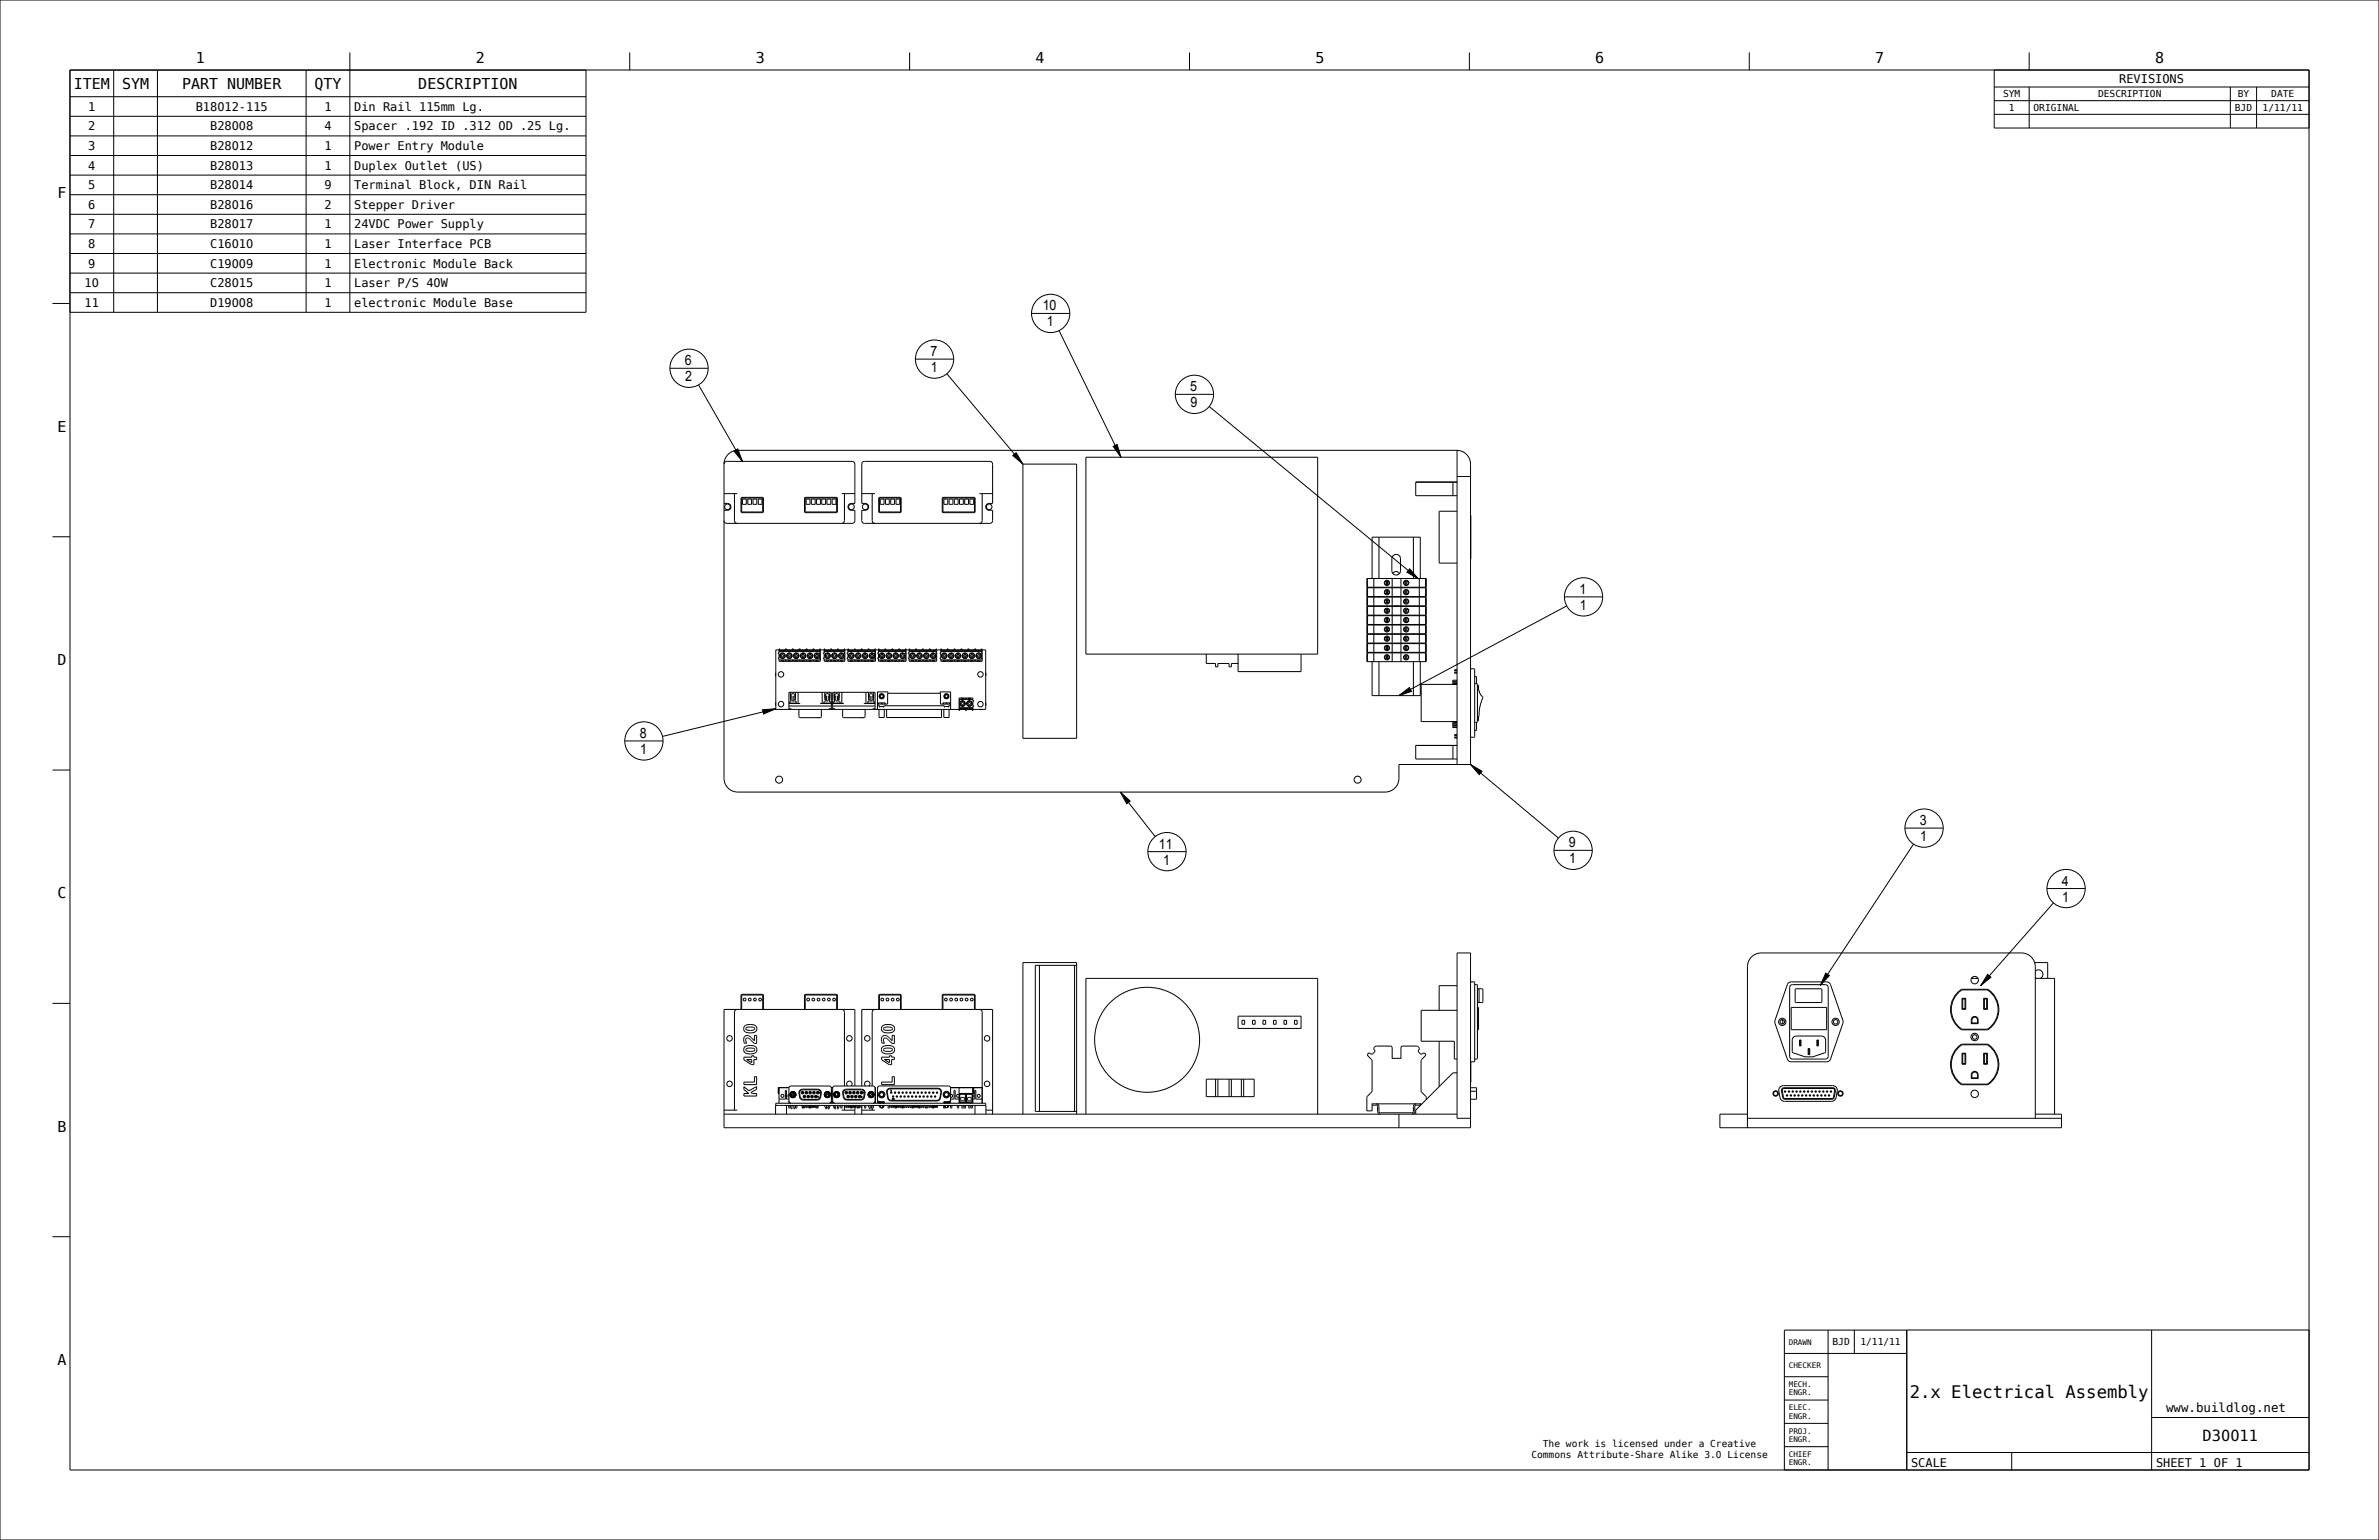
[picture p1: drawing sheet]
<svg xmlns="http://www.w3.org/2000/svg" width="864mm" height="559mm" viewBox="0 0 864 559" stroke-linecap="round" stroke-linejoin="round" font-family="sans-serif">
<defs><g id="words">
<text font-size="6.3" x="693.3" y="507.1">2.x Electrical Assembly</text>
<text font-size="5.6" x="799.6" y="522.7">D30011</text>
<g font-size="5.4">
<text x="71.1" y="22.7">1</text>
<text x="172.7" y="22.7">2</text>
<text x="274.3" y="22.7">3</text>
<text x="375.9" y="22.7">4</text>
<text x="477.5" y="22.7">5</text>
<text x="579.1" y="22.7">6</text>
<text x="680.7" y="22.7">7</text>
<text x="782.3" y="22.7">8</text>
<text x="26.8" y="32.3">ITEM</text>
<text x="44.3" y="32.3">SYM</text>
<text x="66.1" y="32.3">PART NUMBER</text>
<text x="114.1" y="32.3">QTY</text>
<text x="151.9" y="32.3">DESCRIPTION</text>
<text x="20.9" y="72">F</text>
<text x="20.9" y="156.6">E</text>
<text x="20.9" y="241.3">D</text>
<text x="20.9" y="325.9">C</text>
<text x="20.9" y="410.6">B</text>
<text x="20.9" y="495.3">A</text>
</g>
<g font-size="5.2">
<text x="378.5" y="112.7">10</text>
<text x="380" y="118.5">1</text>
<text x="337.7" y="129.2">7</text>
<text x="248.6" y="132.6">6</text>
<text x="337.8" y="135">1</text>
<text x="248.7" y="138.4">2</text>
<text x="432.1" y="142">5</text>
<text x="432.2" y="147.8">9</text>
<text x="573.3" y="215.5">1</text>
<text x="573.5" y="221.3">1</text>
<text x="232.2" y="267.8">8</text>
<text x="232.4" y="273.6">1</text>
<text x="696.9" y="299.4">3</text>
<text x="697.1" y="305.2">1</text>
<text x="420.7" y="308">11</text>
<text x="569.5" y="307.5">9</text>
<text x="422.2" y="313.8">1</text>
<text x="569.7" y="313.3">1</text>
<text x="748.5" y="321.4">4</text>
<text x="748.6" y="327.2">1</text>
</g>
<text font-size="4.5" x="786.3" y="512.2">www.buildlog.net</text>
<g font-size="4.3">
<text x="769.3" y="30.1">REVISIONS</text>
<text x="32" y="40.2">1</text>
<text x="71" y="40.2">B18012-115</text>
<text x="117.7" y="40.2">1</text>
<text x="128.6" y="40.2">Din Rail 115mm Lg.</text>
<text x="32" y="47.3">2</text>
<text x="76.3" y="47.3">B28008</text>
<text x="117.7" y="47.3">4</text>
<text x="128.6" y="47.3">Spacer .192 ID .312 OD .25 Lg.</text>
<text x="32" y="54.5">3</text>
<text x="76.3" y="54.5">B28012</text>
<text x="117.7" y="54.5">1</text>
<text x="128.6" y="54.5">Power Entry Module</text>
<text x="32" y="61.6">4</text>
<text x="76.3" y="61.6">B28013</text>
<text x="117.7" y="61.6">1</text>
<text x="128.6" y="61.6">Duplex Outlet (US)</text>
<text x="32" y="68.7">5</text>
<text x="76.3" y="68.7">B28014</text>
<text x="117.7" y="68.7">9</text>
<text x="128.6" y="68.7">Terminal Block, DIN Rail</text>
<text x="32" y="75.8">6</text>
<text x="76.3" y="75.8">B28016</text>
<text x="117.7" y="75.8">2</text>
<text x="128.6" y="75.8">Stepper Driver</text>
<text x="32" y="82.9">7</text>
<text x="76.3" y="82.9">B28017</text>
<text x="117.7" y="82.9">1</text>
<text x="128.6" y="82.9">24VDC Power Supply</text>
<text x="32" y="90">8</text>
<text x="76.3" y="90">C16010</text>
<text x="117.7" y="90">1</text>
<text x="128.6" y="90">Laser Interface PCB</text>
<text x="32" y="97.1">9</text>
<text x="76.3" y="97.1">C19009</text>
<text x="117.7" y="97.1">1</text>
<text x="128.6" y="97.1">Electronic Module Back</text>
<text x="30.7" y="104.2">10</text>
<text x="76.3" y="104.2">C28015</text>
<text x="117.7" y="104.2">1</text>
<text x="128.6" y="104.2">Laser P/S 40W</text>
<text x="30.7" y="111.4">11</text>
<text x="76.3" y="111.4">D19008</text>
<text x="117.7" y="111.4">1</text>
<text x="128.6" y="111.4">electronic Module Base</text>
<text x="693.7" y="532.2">SCALE</text>
<text x="782.6" y="532.2">SHEET 1 OF 1</text>
</g>
<g font-size="3.5">
<text x="727.1" y="35.3">SYM</text>
<text x="761.6" y="35.3">DESCRIPTION</text>
<text x="812.3" y="35.3">BY</text>
<text x="824.5" y="35.3">DATE</text>
<text x="729.2" y="40.3">1</text>
<text x="738.2" y="40.3">ORIGINAL</text>
<text x="811.3" y="40.3">BJD</text>
<text x="821.4" y="40.3">1/11/11</text>
<text x="665.2" y="488.1">BJD</text>
<text x="675.3" y="488.1">1/11/11</text>
<text x="560.1" y="525.2">The work is licensed under a Creative</text>
<text x="555.9" y="529">Commons Attribute-Share Alike 3.0 License</text>
</g>
<g font-size="2.8">
<text x="649.3" y="487.9">DRAWN</text>
<text x="649.3" y="496.3">CHECKER</text>
<text x="649.3" y="503.3">MECH.</text>
<text x="649.3" y="506.3">ENGR.</text>
<text x="649.3" y="511.7">ELEC.</text>
<text x="649.3" y="514.8">ENGR.</text>
<text x="649.3" y="520.2">PROJ.</text>
<text x="649.3" y="523.2">ENGR.</text>
<text x="649.3" y="528.7">CHIEF</text>
<text x="649.3" y="531.7">ENGR.</text>
</g>
</g></defs>
<g fill="none" stroke="#000" stroke-width=".36">
<path d="M0 0h863.6v558.8h-863.6zM127 19v94.3M228.6 19v6.4M330.2 19v6.4M431.8 19v6.4M533.4 19v6.4M635 19v6.4M736.6 19v6.4M25.4 25.4h812.8v508h-812.8zM25.4 35.1h187.3M41.3 25.4v87.9M57.1 25.4v87.9"/>
<path d="M111.1 25.4v87.9M212.7 25.4v87.9h-187.3M723.9 25.4v21.1h114.3M723.9 31.6h114.3M723.9 36.5h114.3M736.6 31.6v14.9M809.6 31.6v14.9M819.2 31.6v14.9M25.4 42.2h187.3M25.4 49.3h187.3M25.4 56.4h187.3M723.9 41.5h114.3"/>
<path d="M25.4 63.5h187.3M25.4 70.7h187.3M25.4 77.8h187.3M25.4 84.9h187.3M25.4 92h187.3M25.4 99.1h187.3M19 110.1h6.4M25.4 106.2h187.3M262.8 168.4a5 5 0 0 1 5-5h261.1v114M262.8 179.1h4.8M262.8 168.4a1 1 0 0 1 1-1h45.5a1 1 0 0 1 1 1v14.3h-1.2a1.25 1.25 0 0 0-1.3 1.2 1.25 1.25 0 0 0 1.3 1.3h1.2v3.7a1 1 0 0 1-1 1h-45.5a1 1 0 0 1-1-1M266.6 179.1v9.8a1 1 0 0 0 1 1"/>
<path d="M305.5 179.1h4.8M306.5 179.1v9.8a1 1 0 0 1-1 1M312.8 179.1h4.8M313.1 167.7l.7-.3h45.5a1 1 0 0 1 1 1v14.3h-1.2a1.25 1.25 0 0 0-1.3 1.2 1.25 1.25 0 0 0 1.3 1.3h1.2v3.7a1 1 0 0 1-1 1h-45.5a1 1 0 0 1-1-1v-3.7a2.27 2.27 0 0 0 2.2-.4 1.25 1.25 0 0 0 .2-1.4 1.25 1.25 0 0 0-1.1-.7h-1.3v-14.3zM316.6 179.1v9.8a1 1 0 0 0 1 1M355.5 179.1h4.8M356.5 179.1v9.8a1 1 0 0 1-1 1M371.3 168.4h19.5v99.5h-19.5zM394.2 165.9h84.1v71.4h-84.1zM513.9 174.9h15M527.4 175v4.9M528.8 163.4a5 5 0 0 1 5 5v109h-26v5a5 5 0 0 1-5 5h-235a5 5 0 0 1-5-5v-114"/>
<path d="M528.9 175h-15v4.9h15M528.9 172.9h4.9M19 194.8h6.4M262.8 182.7a2.27 2.27 0 0 1 2.2 .3 1.25 1.25 0 0 1 .2 1.4 1.25 1.25 0 0 1-1.1 .8h-1.3M269 180.7l.2-.2h7.7l.2 .2v5.1l-.2 .2h-7.7l-.2-.2zM269.1 180.6l.1 .1M269.2 180.7v5.1M269.2 185.8l-.1 .1M269.2 185.8h7.7M269.2 180.7h7.7M269.5 181.1h1.4v1.9h-1.4zM271.4 181.1h1.4v1.9h-1.4z"/>
<path d="M273.3 181.1h1.4v1.9h-1.4zM275.3 181.1h1.3v1.9h-1.3zM276.9 185.8l.1 .1M276.9 180.7v5.1M277 180.6l-.1 .1M292.2 180.6l.1 .1M292.3 180.5h11.4l.3 .2v5.1l-.3 .2h-11.4l-.3-.2v-5.1zM292.3 180.7v5.1M292.3 185.8l-.1 .1M292.3 185.8h11.4M292.3 180.7h11.4M292.6 181.1h1.4v1.9h-1.4z"/>
<path d="M294.5 181.1h1.4v1.9h-1.4zM296.4 181.1h1.4v1.9h-1.4zM298.3 181.1h1.4v1.9h-1.4zM300.2 181.1h1.4v1.9h-1.4zM302.1 181.1h1.4v1.9h-1.4zM303.7 185.8l.2 .1M303.7 180.7v5.1M303.9 180.6l-.2 .1M319 180.7l.2-.2h7.7l.2 .2v5.1l-.2 .2h-7.7l-.2-.2zM319.1 180.6l.1 .1M319.2 180.7v5.1M319.2 185.8l-.1 .1"/>
<path d="M319.2 185.8h7.7M319.2 180.7h7.7M319.5 181.1h1.4v1.9h-1.4zM321.4 181.1h1.4v1.9h-1.4zM323.3 181.1h1.4v1.9h-1.4zM325.3 181.1h1.3v1.9h-1.3zM326.9 180.7v5.1M326.9 185.8l.1 .1M327 180.6l-.1 .1M342 180.7l.3-.2h11.4l.3 .2v5.1l-.3 .2h-11.4l-.3-.2zM342.2 180.6l.1 .1M342.3 185.8l-.1 .1"/>
<path d="M342.3 180.7v5.1M342.3 185.8h11.4M342.3 180.7h11.4M342.6 181.1h1.4v1.9h-1.4zM344.5 181.1h1.4v1.9h-1.4zM346.4 181.1h1.4v1.9h-1.4zM348.3 181.1h1.4v1.9h-1.4zM350.2 181.1h1.4v1.9h-1.4zM352.1 181.1h1.4v1.9h-1.4zM353.7 180.7v5.1M353.7 185.8l.2 .1M353.9 180.6l-.2 .1"/>
<path d="M500.6 194.9v15M513.1 194.9v15M528.9 185.5h-6.5v18.8h6.5M533.8 187v15.8M496.2 213.3h21.4l.2 3-21.5 .2zM496.2 216.7h21.4l.2 3-21.5 .1zM496.2 209.9h21.4l.2 3.1-21.5 .1zM496.6 213.3v3.2M496.6 216.7v3.1M496.6 209.9v3.2M498.1 209.9v-15h17.5v15M498.1 213.1v.2"/>
<path d="M498.1 216.5v.2M498.1 219.8v.2M498.8 213.3v3.2M498.8 216.7v3.1M498.8 209.9v3.2M500.6 213.1v.2M500.6 216.5v.2M500.6 219.8v.2M502.9 214.4l.4-.3v1.5l-.5-.5zM502.9 217.8l.4-.3v1.5l-.5-.5zM502.9 211l.4-.2v1.4l-.5-.5zM503.7 214.1a.76 .76 0 0 1 .5 .8 .76 .76 0 0 1-.5 .7z"/>
<path d="M503.7 217.5a.76 .76 0 0 1 .5 .7 .76 .76 0 0 1-.5 .8zM503.7 210.8a.76 .76 0 0 1 .5 .7 .76 .76 0 0 1-.5 .7zM505.3 213.3v6.5M505.3 209.9v3.2M505.3 219.8v.2M505.6 201.8a1.57 1.57 0 0 1 1.7-.6 1.57 1.57 0 0 1 1.1 1.5v4.4a1.58 1.58 0 0 1-1.6 1.6 1.58 1.58 0 0 1-1.5-1.6v-4.4zM508.4 219.8l-.1 .2M508.4 216.5v.2M508.7 213.3v3.2M508.7 216.7v3.1M508.7 209.9v3.2M509.9 214.4l.4-.3v1.5l-.6-.5z"/>
<path d="M509.9 217.8l.4-.3v1.5l-.6-.5zM509.9 211l.4-.2v1.4l-.6-.5zM510.6 214.1a.76 .76 0 0 1 .6 .8 .76 .76 0 0 1-.6 .7zM510.6 217.5a.76 .76 0 0 1 .6 .7 .76 .76 0 0 1-.6 .8zM510.6 210.8a.76 .76 0 0 1 .6 .7 .76 .76 0 0 1-.6 .7zM513.1 213.1v.2M513.1 216.5v.2M513.1 219.8v.2M515.1 213.3v3.2M515.1 216.7v3.1M515.1 209.9v3.2M515.6 213.1v.2"/>
<path d="M515.6 216.5v.2M515.6 219.8v.2M517.4 213.3v3.2M517.4 216.7v3.1M517.4 209.9v3.2M282.8 235.8h-1.2v21.6h66.6M282.8 239.4h15M282.8 235.9h15M282.8 236.4h15M282.8 236.2h15M282.9 235.4l.1 .4M282.9 235.4l-.1 1.5-.3-.1v.4l.3-.1v1.7l-.3-.1v.4l.3-.1v.9h15l-.2-4.5"/>
<path d="M283.5 239.8h1.1zM283.9 237a.95 .95 0 0 0-.8 .9 .95 .95 0 0 0 .8 1M283.9 237h.3M283.9 238.9h.3M283.9 237v.8l-.6 .1 .6 .2v.8M284.2 237v.8l.6 .1-.6 .2v.8M284.2 237a.95 .95 0 0 1 .8 .9 .95 .95 0 0 1-.8 1M285.2 235.4v.4h-2.3v-.4M285.2 235.4l-.1 .4M285.2 235.4h.2M285.4 235.4l.1 .4M285.5 239.9v-.3h-.4v.3"/>
<path d="M286 239.8h1.1zM286.4 237a.95 .95 0 0 0-.8 .9 .95 .95 0 0 0 .8 1M286.4 237h.3M286.4 238.9h.3M286.4 237v.8l-.6 .1 .6 .2v.8M286.7 237v.8l.6 .1-.6 .2v.8M286.7 237l.6 .3 .2 .6M287.5 237.9l-.2 .7-.6 .3M287.7 235.4v.4h-2.3v-.4M287.7 235.4l-.1 .4M287.7 235.4h.2M287.9 235.4l.1 .4"/>
<path d="M288 239.9v-.3h-.4v.3M288.5 239.8h1.1zM288.9 237a.95 .95 0 0 0-.8 .9 .95 .95 0 0 0 .8 1M288.9 237h.3M288.9 238.9h.3M288.9 237v.8l-.6 .1 .6 .2v.8M289.2 237v.8l.6 .1-.6 .2v.8M289.2 237a.95 .95 0 0 1 .8 .9 .95 .95 0 0 1-.8 1M290.2 235.4v.4h-2.3v-.4M290.2 235.4l-.1 .4M290.2 235.4h.2M290.4 235.4l.1 .4"/>
<path d="M290.5 239.9v-.3h-.4v.3M291 239.8h1.1zM291.4 237a.95 .95 0 0 0-.8 .9 .95 .95 0 0 0 .8 1M291.4 237h.3M291.4 238.9h.3M291.4 237v.8l-.6 .1 .6 .2v.8M291.7 237v.8l.6 .1-.6 .2v.8M291.7 237a.95 .95 0 0 1 .8 .9 .95 .95 0 0 1-.8 1M292.7 235.4v.4h-2.3v-.4M292.7 235.4l-.1 .4M292.7 235.4h.2M292.9 235.4l.1 .4"/>
<path d="M293 239.9v-.3h-.4v.3M293.5 239.8h1.1zM293.9 237a.95 .95 0 0 0-.8 .9 .95 .95 0 0 0 .8 1M293.9 237h.3M293.9 238.9h.3M293.9 237v.8l-.6 .1 .6 .2v.8M294.2 237v.8l.6 .1-.6 .2v.8M294.2 237a.95 .95 0 0 1 .8 .9 .95 .95 0 0 1-.8 1M295.2 235.4v.4h-2.3v-.4M295.2 235.4l-.1 .4M295.2 235.4h.2M295.4 235.4l.1 .4"/>
<path d="M295.5 239.9v-.3h-.4v.3M296 239.8h1.1zM296.4 237a.95 .95 0 0 0-.8 .9 .95 .95 0 0 0 .8 1M296.4 237h.3M296.4 238.9h.3M296.4 237v.8l-.6 .1 .6 .2v.8M296.7 237v.8l.6 .1-.6 .2v.8M296.7 237a.95 .95 0 0 1 .8 .9 .95 .95 0 0 1-.8 1M297.6 235.4v.4h-2.2v-.4M297.6 235.4l-.1 .4M297.7 238.8h.1M297.7 237.1h.1"/>
<path d="M297.7 236.9h.1M297.7 236.9l-.2-.1v.4l.2-.1M297.7 238.8l-.2-.1v.4l.2-.1M297.7 239h.1M297.8 235.8h1.4M299.2 236.4h7.5M299.2 236.2h7.5M299.2 239.4h7.5M299.2 235.9h7.5M299.3 235.4l.1 .4M299.3 235.4l-.1 1.5-.3-.1v.4l.3-.1v1.7l-.3-.1v.4l.3-.1v.9h7.5l-.2-4.5M299.9 239.8h1.1z"/>
<path d="M300.3 237h.3v.8h.6v.3h-.6v.8h-.3v-.8h-.6v-.3h.6zM301.6 235.4v.4h-2.3v-.4M301.6 235.4l-.1 .4M301.6 235.4h.2M301.8 235.4l.1 .4M301.9 239.9v-.3h-.4v.3M302.4 239.8h1.1zM302.8 237h.3v.8h.6v.3h-.6v.8h-.3v-.8h-.6v-.3h.6zM304.1 235.4v.4h-2.3v-.4M304.1 235.4l-.1 .4M304.1 235.4h.2M304.3 235.4l.1 .4"/>
<path d="M304.4 239.9v-.3h-.4v.3M304.9 239.8h1.1zM305.3 237h.3v.8h.6v.3h-.6v.8h-.3v-.8h-.6v-.3h.6zM306.5 235.4v.4h-2.2v-.4M306.5 235.4l-.1 .4M306.6 236.9l-.2-.1v.4l.2-.1M306.6 238.8l-.2-.1v.4l.2-.1M306.6 238.8h.1M306.6 237.1h.1M306.6 236.9h.1M306.6 239h.1M306.7 235.8h1.1"/>
<path d="M307.8 236.4h10M307.8 236.2h10M307.8 239.4h10M307.8 235.9h10M307.9 235.4l.1 .4M307.9 235.4l-.1 1.5-.3-.1v.4l.3-.1v1.7l-.3-.1v.4l.3-.1v.9h10l-.2-4.5M308.5 239.8h1.1zM308.9 237h.3v.8h.6v.3h-.6v.8h-.3v-.8h-.6v-.3h.6zM310.2 235.4v.4h-2.3v-.4M310.2 235.4l-.1 .4M310.2 235.4h.2M310.4 235.4l.1 .4"/>
<path d="M310.5 239.9v-.3h-.4v.3M311 239.8h1.1zM311.4 237h.3v.8h.6v.3h-.6v.8h-.3v-.8h-.6v-.3h.6zM312.7 235.4v.4h-2.3v-.4M312.7 235.4l-.1 .4M312.7 235.4h.2M312.9 235.4l.1 .4M313 239.9v-.3h-.4v.3M313.5 239.8h1.1zM313.9 237h.3v.8h.6v.3h-.6v.8h-.3v-.8h-.6v-.3h.6zM315.2 235.4v.4h-2.3v-.4M315.2 235.4l-.1 .4"/>
<path d="M315.2 235.4h.2M315.4 235.4l.1 .4M315.5 239.9v-.3h-.4v.3M316 239.8h1.1zM316.4 237h.3v.8h.6v.3h-.6v.8h-.3v-.8h-.6v-.3h.6zM317.6 235.4v.4h-2.2v-.4M317.6 235.4l-.1 .4M317.8 236.9l-.3-.1v.4l.3-.1M317.8 238.8l-.3-.1v.4l.3-.1M317.8 235.8h1.1M318.9 236.4h10M318.9 236.2h10"/>
<path d="M318.9 239.4h10M318.9 235.9h10M319.1 235.4l.1 .4M319.1 235.4l-.2 1.5-.3-.1v.4l.3-.1v1.7l-.3-.1v.4l.3-.1v.9h10l-.1-4.5M319.6 239.8h1.1zM320 237h.3v.8h.6v.3h-.6v.8h-.3v-.8h-.6v-.3h.6zM321.3 235.4v.4h-2.2v-.4M321.3 235.4l-.1 .4M321.3 235.4h.2M321.5 235.4l.1 .4M321.6 239.9v-.3h-.4v.3M322.1 239.8h1.1z"/>
<path d="M322.5 237h.3v.8h.6v.3h-.6v.8h-.3v-.8h-.6v-.3h.6zM323.8 235.4v.4h-2.3v-.4M323.8 235.4l-.1 .4M323.8 235.4h.2M324 235.4l.1 .4M324.1 239.9v-.3h-.4v.3M324.6 239.8h1.1zM325 237h.3v.8h.6v.3h-.6v.8h-.3v-.8h-.6v-.3h.6zM326.3 235.4v.4h-2.3v-.4M326.3 235.4l-.1 .4M326.3 235.4h.2M326.5 235.4l.1 .4"/>
<path d="M326.6 239.9v-.3h-.4v.3M327.1 239.8h1.1zM327.5 237h.3v.8h.6v.3h-.6v.8h-.3v-.8h-.6v-.3h.6zM328.8 235.4v.4h-2.3v-.4M328.8 235.4l-.1 .4M328.9 236.9l-.3-.1v.4l.3-.1M328.9 238.8l-.3-.1v.4l.3-.1M328.9 235.8h1.1M330 239h.1M330 237.1h.1M330 236.9h.1M330 236.9l-.3-.1v.4l.3-.1"/>
<path d="M330 238.8l-.3-.1v.4l.3-.1M330 238.8h.1M330 236.4h10M330 236.2h10M330 237.1v1.7M330 239.4h10M330 235.9h10M330.2 235.4l.1 .4M330.2 235.4l-.2 1.5M330.7 239.8h1.1zM331.1 237h.3v.8h.6v.3h-.6v.8h-.3v-.8h-.6v-.3h.6zM332.4 235.4v.4h-2.2v-.4"/>
<path d="M332.4 235.4l-.1 .4M332.4 235.4h.2M332.6 235.4l.1 .4M332.7 239.9v-.3h-.4v.3M333.2 239.8h1.1zM333.6 237h.3v.8h.6v.3h-.6v.8h-.3v-.8h-.6v-.3h.6zM334.9 235.4v.4h-2.3v-.4M334.9 235.4l-.1 .4M334.9 235.4h.2M335.1 235.4l.1 .4M335.2 239.9v-.3h-.4v.3M335.7 239.8h1.1z"/>
<path d="M336.1 237h.3v.8h.6v.3h-.6v.8h-.3v-.8h-.6v-.3h.6zM337.4 235.4v.4h-2.3v-.4M337.4 235.4l-.1 .4M337.4 235.4h.2M337.6 235.4l.1 .4M337.7 239.9v-.3h-.4v.3M338.2 239.8h1.1zM338.6 237h.3v.8h.6v.3h-.6v.8h-.3v-.8h-.6v-.3h.6zM339.9 235.4v.4h-2.3v-.4M339.9 235.4l-.1 .4M339.9 235.4l.1 4.5h-10v-.9M340 236.9l-.3-.1v.4l.3-.1"/>
<path d="M340 238.8l-.3-.1v.4l.3-.1M340 235.8h1.5M341.5 239h.1M341.5 237.1h.1M341.5 236.9h.1M341.5 236.9l-.3-.1v.4l.3-.1M341.5 238.8l-.3-.1v.4l.3-.1M341.5 238.8h.1M341.5 237.1v1.7M341.5 239.4h15M341.5 235.9h15M341.5 236.4h15"/>
<path d="M341.5 236.2h15M341.7 235.4l.1 .4M341.7 235.4l-.2 1.5M342.2 239.8h1.1zM342.6 237a.95 .95 0 0 0-.8 .9 .95 .95 0 0 0 .8 1M342.6 237h.4M342.6 238.9h.4M342.6 237v.8l-.6 .1 .6 .2v.8M343 237v.8l.5 .1-.5 .2v.8M343 237l.5 .3 .2 .6M343.7 237.9l-.2 .7-.5 .3M343.9 235.4v.4h-2.2v-.4"/>
<path d="M343.9 235.4l-.1 .4M343.9 235.4h.2M344.1 235.4l.1 .4M344.2 239.9v-.3h-.4v.3M344.7 239.8h1.1zM345.1 237a.95 .95 0 0 0-.8 .9 .95 .95 0 0 0 .8 1M345.1 237h.4M345.1 238.9h.4M345.1 237v.8l-.6 .1 .6 .2v.8M345.5 237v.8l.5 .1-.5 .2v.8M345.5 237a.95 .95 0 0 1 .7 .9 .95 .95 0 0 1-.7 1M346.4 235.4v.4h-2.3v-.4"/>
<path d="M346.4 235.4l-.1 .4M346.4 235.4h.2M346.6 235.4l.1 .4M346.7 239.9v-.3h-.4v.3M347.2 239.8h1.1zM347.6 237a.95 .95 0 0 0-.8 .9 .95 .95 0 0 0 .8 1M347.6 237h.4M347.6 238.9h.4M347.6 237v.8l-.6 .1 .6 .2v.8M348 237v.8l.5 .1-.5 .2v.8M348 237l.5 .3 .2 .6M348.7 237.9l-.2 .7-.5 .3"/>
<path d="M348.9 235.4v.4h-2.3v-.4M348.9 235.4l-.1 .4M348.9 235.4h.2M349.1 235.4l.1 .4M349.2 239.9v-.3h-.4v.3M349.7 239.8h1.1zM350.1 237a.95 .95 0 0 0-.8 .9 .95 .95 0 0 0 .8 1M350.1 237h.4M350.1 238.9h.4M350.1 237v.8l-.6 .1 .6 .2v.8M350.5 237v.8l.5 .1-.5 .2v.8M350.5 237a.95 .95 0 0 1 .7 .9 .95 .95 0 0 1-.7 1"/>
<path d="M351.4 235.4v.4h-2.3v-.4M351.4 235.4l-.1 .4M351.4 235.4h.2M351.6 235.4l.1 .4M351.7 239.9v-.3h-.4v.3M352.2 239.8h1.1zM352.6 237a.95 .95 0 0 0-.8 .9 .95 .95 0 0 0 .8 1M352.6 237h.4M352.6 238.9h.4M352.6 237v.8l-.6 .1 .6 .2v.8M353 237v.8l.5 .1-.5 .2v.8M353 237l.5 .3 .2 .6"/>
<path d="M353.7 237.9l-.2 .7-.5 .3M353.9 235.4v.4h-2.3v-.4M353.9 235.4l-.1 .4M353.9 235.4h.2M354.1 235.4l.1 .4M354.2 239.9v-.3h-.4v.3M354.7 239.8h1.1zM355.1 237a.95 .95 0 0 0-.8 .9 .95 .95 0 0 0 .8 1M355.1 237h.4M355.1 238.9h.4M355.1 237v.8l-.6 .1 .6 .2v.8M355.5 237v.8l.5 .1-.5 .2v.8"/>
<path d="M355.5 237a.95 .95 0 0 1 .7 .9 .95 .95 0 0 1-.7 1M356.4 235.4v.4h-2.3v-.4M356.4 235.4l-.1 .4M356.4 235.4l.1 4.5h-15v-.9M356.5 235.8h1.3v21.6h-4.6M356.5 236.9l-.3-.1v.4l.3-.1M356.5 238.8l-.3-.1v.4l.3-.1M437.9 237.3v3.4h3.4v1.3h.8v-1.3h4.1v1.3h.8v-1.3h2.4M449.4 237.3v6.4h22.9v-6.4M496.2 236.9h21.4l.2 3.1-21.5 .1zM496.2 233.6l21.4-.1 .2 3.1-21.5 .1zM496.2 230.2h21.4l.2 3-21.5 .1z"/>
<path d="M496.2 223.4h21.4l.2 3.1-21.5 .1zM496.2 226.8h21.4l.2 3-21.5 .2zM496.2 220.1l21.4-.1 .2 3.1-21.5 .1zM496.6 236.9v3.2M496.6 233.5v3.2M496.6 230.2v3.1M496.6 223.4v3.2M496.6 226.8v3.2M496.6 220v3.2M498.1 223.2v.2M498.1 226.6v.2M498.1 230v.2"/>
<path d="M498.1 233.3v.2M498.1 236.7v.2M498.8 236.9v3.2M498.8 233.5v3.2M498.8 230.2v3.1M498.8 223.4v3.2M498.8 226.8v3.2M498.8 220v3.2M500.6 223.2v.2M500.6 226.6v.2M500.6 230v.2M500.6 233.3v.2"/>
<path d="M500.6 236.7v.2M502.9 238l.4-.2v1.4l-.5-.5zM502.9 234.7l.4-.3v1.5l-.5-.5zM502.9 231.3l.4-.3v1.5l-.5-.5zM502.9 227.9l.4-.3v1.5l-.5-.5zM502.9 221.2l.4-.3v1.5l-.5-.5zM502.9 224.5l.4-.2v1.4l-.5-.5zM503.7 237.8a.76 .76 0 0 1 .5 .7 .76 .76 0 0 1-.5 .7zM503.7 234.4a.76 .76 0 0 1 .5 .7 .76 .76 0 0 1-.5 .8zM503.7 231a.76 .76 0 0 1 .5 .7 .76 .76 0 0 1-.5 .8zM503.7 227.6a.76 .76 0 0 1 .5 .8 .76 .76 0 0 1-.5 .7zM503.7 220.9a.76 .76 0 0 1 .5 .7 .76 .76 0 0 1-.5 .8z"/>
<path d="M503.7 224.3a.76 .76 0 0 1 .5 .7 .76 .76 0 0 1-.5 .7zM505.3 236.9v3.2M505.3 233.5v3.2M505.3 230.2v3.1M505.3 223.4v3.2M505.3 226.8v3.2M505.3 220v3.2M508.7 236.9v3.2M508.7 233.5v3.2M508.7 230.2v3.1M508.7 223.4v3.2M508.7 226.8v3.2"/>
<path d="M508.7 220v3.2M509.9 238l.4-.2v1.4l-.6-.5zM509.9 234.7l.4-.3v1.5l-.6-.5zM509.9 231.3l.4-.3v1.5l-.6-.5zM509.9 227.9l.4-.3v1.5l-.6-.5zM509.9 221.2l.4-.3v1.5l-.6-.5zM509.9 224.5l.4-.2v1.4l-.6-.5zM510.6 237.8a.76 .76 0 0 1 .6 .7 .76 .76 0 0 1-.6 .7zM510.6 234.4a.76 .76 0 0 1 .6 .7 .76 .76 0 0 1-.6 .8zM510.6 231a.76 .76 0 0 1 .6 .7 .76 .76 0 0 1-.6 .8zM510.6 227.6a.76 .76 0 0 1 .6 .8 .76 .76 0 0 1-.6 .7zM510.6 220.9a.76 .76 0 0 1 .6 .7 .76 .76 0 0 1-.6 .8z"/>
<path d="M510.6 224.3a.76 .76 0 0 1 .6 .7 .76 .76 0 0 1-.6 .7zM513.1 223.2v.2M513.1 226.6v.2M513.1 230v.2M513.1 233.3v.2M513.1 236.7v.2M515.1 236.9v3.2M515.1 233.5v3.2M515.1 230.2v3.1M515.1 223.4v3.2M515.1 226.8v3.2M515.1 220v3.2"/>
<path d="M515.6 223.2v.2M515.6 226.6v.2M515.6 230v.2M515.6 233.3v.2M515.6 236.7v.2M517.4 236.9v3.2M517.4 233.5v3.2M517.4 230.2v3.1M517.4 223.4v3.2M517.4 226.8v3.2M517.4 220v3.2M286.4 255.3h4.1"/>
<path d="M286.4 257.4v-6.2h15.4v6.2M286.4 257.2h.9M286.4 256.2h15.4M286.5 255.3v-.5l.6-.2v-2.1h.4v1.6l.3 .3 .4-.3v-1.6h.4v2.1l.5 .2 .1 .5M286.5 255.1l2.7 .2M286.9 251.2l.2 2.8M286.9 252.6a.93 .93 0 0 1 .9-.9 .93 .93 0 0 1 1 .9M288.8 251.2l-.2 2.8M289.7 251.2v4.1M289.8 257.4l.4 3h7.7l.5-3M297.7 255.3h4.1M298.5 251.2v4.1"/>
<path d="M299 255.3v-.5l.6-.2v-2.1h.4v1.6l.3 .3 .4-.3v-1.6h.4v2.1l.5 .2 .1 .5M299 255.1h2.7M299.4 252.6a.92 .92 0 0 1 .9-.9 .92 .92 0 0 1 1 .9M299.4 251.2l.2 2.8M300.9 257.2h.9M301.3 251.2l-.2 2.8M302.3 255.3h4M302.3 257.4v-6.2h15.4v6.2M302.3 257.2h.9M302.3 256.2h15.4M302.4 255.3v-.5l.6-.2v-2.1h.4v1.6l.3 .3 .3-.3v-1.6h.5v2.1l.5 .2 .1 .5M302.4 255.1l2.6 .2"/>
<path d="M302.8 251.2l.2 2.8M302.8 252.6a.93 .93 0 0 1 .9-.9 .93 .93 0 0 1 .9 .9M304.6 251.2l-.1 2.8M305.6 251.2v4.1M305.7 257.4l.4 3h7.7l.4-3M313.6 255.3h4.1M314.3 251.2v4.1M314.9 255.3v-.5l.6-.2v-2.1h.4v1.6l.3 .3 .3-.3v-1.6h.5v2.1l.5 .2 .1 .5M315.3 252.6a.92 .92 0 0 1 .9-.9 .92 .92 0 0 1 .9 .9M315.3 251.2l.2 2.8M316.8 257.2h.9M317.1 251.2l-.1 2.8"/>
<path d="M317.5 255.1l-2.6 .2M318.5 256.1h.8v.5h.2v-.2l1.3 .2v-.5h22v.5l.2-.2 1.4 .2v-.5h.7M318.5 255.5h3.7v-3.9h19.2v3.9h3.7M318.8 255.5v-.5h2.5v.5M318.9 255v.5M319.1 257.4v3h1.9v-3M319.5 252.1l-.2 .5 .2 .6M319.5 252.1a.77 .77 0 0 1 1.1 0 .77 .77 0 0 1 0 1.1 .77 .77 0 0 1-1.1 0M319.6 252.2h.9v.9h-.9zM319.9 255v.5M320.2 255v.5M321.2 255v.5"/>
<path d="M321.9 257.4v3h19.9v-3M322.3 251.6v-.5h-3.8v6.3M341.3 251.6v-.5h3.8v6.3M342.3 255.5v-.5h2.5v.5M342.4 255v.5M342.6 257.4v3h1.9v-3M343 252.1l-.2 .5 .2 .6M343 252.1a.77 .77 0 0 1 1.1 0 .77 .77 0 0 1 0 1.1 .77 .77 0 0 1-1.1 0M343.1 252.2h.9v.9h-.9zM343.4 255v.5M343.7 255v.5M344.7 255v.5"/>
<path d="M348.2 254.3l.2-.1v.3h-.2M348.2 257.3h5M348.2 253.8h5M348.2 256.1l.2-.1v.4l-.2-.1M348.2 257h5M348.2 256.8h5M348.3 257.8l-.1-4.5h5v1l.2-.1v.3h-.2v1.6l.2-.1v.4l-.2-.1-.2 1.5M348.4 257.4l-.1 .4M348.9 253.4h1.1zM349.2 254.4h.4v.7h.5v.4h-.5v.7h-.4v-.7h-.5v-.4h.5zM350.5 257.4l.1 .4M350.5 253.3v.4h.4v-.4"/>
<path d="M350.6 257.8v-.4h-2.3v.4M350.6 257.8h.2M350.9 257.4l-.1 .4M351.4 253.4h1.1zM351.7 254.4h.4v.7h.5v.4h-.5v.7h-.4v-.7h-.5v-.4h.5zM352.9 257.4l.1 .4M353 257.8v-.4h-2.2v.4M498.1 240.1v12.3h17.5v-12.3M500.6 240.1v12.3M513.1 240.1v12.3M528.6 243v.4M528.6 243.9v.4"/>
<path d="M528.6 243h.3M528.6 243l-.6 .1v.3h.9M528.9 244.3h-.3M528.9 248.3h-13v13.5h13M528.9 248.2l-1.6 .1M528.9 247.5h-1.6v.5h1.6M528.9 246.8h-1.6v.5h1.6M528.9 243.9h-.9v.3l.6 .1M533.8 242.7h1.3l.2 .2v24.4l-.2 .2h-1.3M535.3 248.1h.8l.2 .2v13.5l-.2 .3h-.8M535.3 245.5l.7 .2v2.4M536.3 250.4l.6 .1 .3 1.2 1.1 1.4a18 18 0 0 0-1.5 6.9l-.5 .1"/>
<path d="M536.3 248.7h.4v1.7M19 279.4h6.4M296.8 260.4h.3M296.8 260.4h.1M296.9 260.4h.1M297 260.4h.1M297.5 260.4h.1M312.7 260.4h.3M312.7 260.4h.1M312.8 260.4h.1M312.9 260.4h.1M313.3 260.4h.2"/>
<path d="M513.9 270.5h15M527.3 261.8l1.6 .1M527.4 270.5v4.9M528.6 266.5v.4M528.6 267.4v.5M528.6 266.5h.3M528.6 266.5l-.6 .1v.3h.9M528.9 270.5h-15v4.9h15M528.9 267.8l-.3 .1M528.9 263.5h-1.6v.5h1.6M528.9 262.8h-1.6v.5h1.6M528.9 262.1h-1.6v.5h1.6"/>
<path d="M528.9 267.4h-.9v.3l.6 .2M536 262.1v2.8l-.7 .1M536.7 260v1.5h-.4M377.3 350.3v53M390.1 350.3v53M390.8 350.3h-15v53h15M528.9 357.7h-6.5v8.9M533.8 356.3h1.3l.2 .2v28.5l-.2 .3h-1.3M535.3 357.3h.8l.2 .2v26.5l-.2 .3h-.8M536.3 358.8h1.7l.3 .2v4.4l-.3 .4h-1.7M536.5 358.8l.4 .4-.1 4.5M649.2 356.7l1-.4h12.9l1.2 .7 4.8 13.8-4.6 13.5-.7 .8-13.6 .2-1.2-.7-4.8-13.8z"/>
<path d="M650 357.6l.7-.3h12a1 1 0 0 1 1 1v25a1 1 0 0 1-1 1h-12a1 1 0 0 1-1-1v-25zM651.8 358.8h9.4l.1 4.8-9.5 .1-.1-4.5zM715.6 355h2.4M738.6 349.3h4.7v5.7M738.8 355h7v49.3M19 364.1h6.4M267.6 366.3a1 1 0 0 0-1 1v35.5M269 366.3v-5.3l.2-.2h7.7l.2 .2v5.3M269.1 360.9l.1 .1M269.2 361v5.3M269.2 361h7.7M270.3 380l1-.5 1.6-.1a1.56 1.56 0 0 1 1.9 1.6 1.56 1.56 0 0 1-2.1 1.4h-.9a1.52 1.52 0 0 1-1.6-.7 1.52 1.52 0 0 1 .1-1.7z"/>
<path d="M270.3 372.3l1-.5h1.6a1.56 1.56 0 0 1 1.9 1.6 1.56 1.56 0 0 1-2.1 1.4h-.9a1.52 1.52 0 0 1-1.6-.7 1.52 1.52 0 0 1 .1-1.8zM270.4 376.1l.6-.4 .8 .1 2.1 1.8v-1.9h.8v2.9h-.8l-1.9-1.7-.7-.3-.4 .2-.2 .4 .4 1.3h-.9l-.2-1.4zM270.9 373l2.2-.3 .7 .2 .2 .4-.6 .5h-1.8l-.8-.3zM276.9 361v5.3M277 360.9l-.1 .1M292 366.3v-5.3l.3-.2h11.4l.3 .2v5.3M292.2 360.9l.1 .1M292.3 361v5.3M292.3 361h11.4M303.7 361v5.3M303.9 360.9l-.2 .1M305.5 366.3a1 1 0 0 1 1 1v26.8"/>
<path d="M317.6 366.3a1 1 0 0 0-1 1v26.8M319 366.3v-5.3l.2-.2h7.7l.2 .2v5.3M319.1 360.9l.1 .1M319.2 361v5.3M319.2 361h7.7M320.3 380l1-.5 1.6-.1a1.56 1.56 0 0 1 1.9 1.6 1.56 1.56 0 0 1-2.1 1.4h-.9a1.52 1.52 0 0 1-1.6-.7 1.52 1.52 0 0 1 .1-1.7zM320.3 372.3l1-.5h1.6a1.56 1.56 0 0 1 1.9 1.6 1.56 1.56 0 0 1-2.1 1.4h-.9a1.52 1.52 0 0 1-1.6-.7 1.52 1.52 0 0 1 .1-1.8zM320.4 376.1l.6-.4 .8 .1 2.1 1.8v-1.9h.8v2.9h-.8l-1.9-1.7-.7-.3-.4 .2-.2 .4 .4 1.3h-.9l-.2-1.4zM320.9 373l2.2-.3 .7 .2 .2 .4-.6 .5h-1.8l-.8-.3zM326.9 361v5.3M327 360.9l-.1 .1M342 366.3v-5.3l.3-.2h11.4l.3 .2v5.3"/>
<path d="M342.2 360.9l.1 .1M342.3 361v5.3M342.3 361h11.4M353.7 361v5.3M353.9 360.9l-.2 .1M355.5 366.3a1 1 0 0 1 1 1v33M449.4 368.7h22.9v4.5h-22.9zM450.9 370.2h.9v1.5h-.9zM454.7 370.2h.9v1.5h-.9zM458.5 370.2h.9v1.5h-.9zM462.3 370.2h.9v1.5h-.9zM466.1 370.2h1v1.5h-1z"/>
<path d="M469.9 370.2h1v1.5h-1zM522.4 377.8v16.5M528.9 366.6h-13v11.2h12v6.5h1M536.3 365.5h.4v8.1h-.4M536.6 363.8h-.1M536.6 363.8h.1M536.7 363.8h-.1M536.7 363.8h.1M536.7 363.7v.1M536.9 363.4l-.2 .3M646.7 370a.87 .87 0 0 1 .5 .8 .87 .87 0 0 1-.5 .8M650.2 365.5h12.9v8.1h-12.9z"/>
<path d="M653.2 377.4v2.1M653.2 377.4l.3 .2M653.2 379.5h.6M653.2 377.4h.6M653.5 377.6h.1M653.5 379.3h.1M653.5 379.3l-.3 .2M653.5 377.6v1.7M653.5 379.3l.3 .2M653.8 377.4v2.1M653.8 377.4l-.3 .2M659.5 377.4v2.1"/>
<path d="M659.5 377.4l.3 .2M659.5 379.5h.6M659.5 377.4h.6M659.8 377.6h.1M659.8 379.3l-.3 .2M659.8 377.6v1.7M659.8 379.3h.1M659.8 379.3l.3 .2M660.1 377.4v2.1M660.1 377.4l-.3 .2M710.6 360.6l1.7-1.4h8.9a8.2 8.2 0 0 1 0 14.3h-8.7a8.2 8.2 0 0 1-1.9-12.9zM712.2 362.3l.3 .2"/>
<path d="M712.2 362.3h1.4M712.2 362.3v3.9M712.2 366.2h1.4M712.5 366l-.3 .2M712.5 362.5h.8M712.5 362.5v3.5M712.5 366h.8M713.3 362.5v3.5M713.3 366l.3 .2M713.6 362.3l-.3 .2M713.6 362.3v3.9M715.6 371.4h2.5"/>
<path d="M715.6 371.4v-1.3a1.25 1.25 0 0 1 1.2-1.3 1.25 1.25 0 0 1 1.3 1.3v1.3M715.8 371.2h2M715.8 371.2v-1.1a1 1 0 0 1 1-1 1 1 0 0 1 1 1v1.1M715.8 371.2l-.2 .2M717.8 371.2l.3 .2M720.1 362.3l.2 .2M720.1 366.2h1.3M720.1 362.3h1.3M720.1 362.3v3.9M720.3 366l-.2 .2M720.3 362.5h.9M720.3 362.5v3.5"/>
<path d="M720.3 366h.9M721.2 366l.2 .2M721.2 362.5v3.5M721.4 362.3v3.9M721.4 362.3l-.2 .2M270 383.6h2.9v-.5h.8v.5h1v.9h-1v1.8h-.9l-2.8-1.7zM270 392.6h3.9v-1.9h.8v2.9h-4.7zM270 394.3l1.9 1.5 2.8-1.5v1l-2.1 1.1 .5 .4h1.6v.9h-4.7v-.9h1.9l-1.9-1.4zM270.9 380.6l2.2-.3 .7 .2 .2 .5-.6 .4-1.8 .1-.8-.3zM271.1 384.5h1.8v1.1zM282.6 394.6v2.2M282.7 394.6v2.2"/>
<path d="M282.8 394.6v5.7M282.8 394.7h3.6M282.8 398.8h2.3v-3.2h.4v3.2h.9M286.4 397.1l-.4 .5 .4 .6M286.4 399.6l.2 .5 .5 .2M286.4 394.6h-3.9v2.2h.3M287.6 396.7v1M288 396.6v1.1M290.3 395.7l1-.5h5.6a1.32 1.32 0 0 1 1.3 1.6 2.33 2.33 0 0 1-.9 2.2l-.7 .2-5.7-.2a2.33 2.33 0 0 1-.9-2.2zM290.5 395.8l.8-.3h5.9l.7 .9-.2 1.6-.4 .7-.7 .2h-5.4l-.7-.9-.2-1.6zM296.8 397.8v.3M296.8 398.1h.1"/>
<path d="M296.8 397.8h.1M296.8 398.1v.1M296.8 397.9v.2M296.8 397.9h.1M296.8 398.2h.1M296.9 397.8l-.1 .1M296.9 398h-.1M296.9 398.1h.1M296.9 398.1v.1M296.9 397.8h.1M296.9 398h.1M296.9 397.9v.1"/>
<path d="M296.9 397.7l-.1 .1M296.9 397.9h.1M296.9 397.7h.1M296.9 398.2h.1M297 397.7v.1M297 397.9h.1M297 397.8h.1M297 397.9v.1M297 398.1v.1M297 398h.1M297 398.1h.1M297.1 398.1h-.1"/>
<path d="M297.1 398v.1M297.1 397.9l-.1 .1M297.1 398.2h-.1M297.1 397.8l-.2 .1M297.1 398h.1M297.1 398.1v.1M297.5 396.3l.1 .5zM297.5 396.3v.1M300.9 397.3l-.6-.2-.4 .4M301.8 394.6h.5M301.8 394.7h.5M301.8 395.6l.1 3.2h.4"/>
<path d="M301.8 399.6l-.2 .5-.6 .2M302.3 399.6l.2 .5 .5 .2M303.2 397.1l.3 .6M304 396.7v1M306.2 395.7l1-.5h5.5a1.32 1.32 0 0 1 1.3 1.6 2.33 2.33 0 0 1-.8 2.2l-.7 .2-5.8-.2a2.33 2.33 0 0 1-.8-2.2zM306.4 395.8l.8-.3h5.8l.8 .9-.2 1.6-.4 .7-.7 .2h-5.4l-.7-.9-.3-1.6zM310.3 394.1v-27.8h-47.5v42.9h271v-63.4h-4.9v60h4.9M312.7 398v.1M312.7 398.1h.1M312.7 397.8v.2M312.7 398.1v.1M312.7 397.9v.2"/>
<path d="M312.7 397.8h.1M312.7 397.9h.1M312.7 398.2h.1M312.7 397.8v.1M312.7 398h.1M312.8 398.1v.1M312.8 398h-.1M312.8 398.2h.1M312.8 397.8h.1M312.8 397.9v.1M312.8 397.9h.1M312.8 397.7l-.1 .1"/>
<path d="M312.8 397.7h.1M312.8 394.1v-27.8h47.5v38M312.8 397.7l.1 .1M312.9 397.9v.1M312.9 398.1v.1M312.9 398h.1M312.9 397.9h-.1M312.9 397.9h.1M312.9 397.8h.1M312.9 398.1h.1M312.9 398v.1M312.9 398.2h-.1"/>
<path d="M313 398h.1M313 398v.1M313 398.1h.1M313.4 396.3l.1 .5zM313.4 396.3l-.1 .1M316.8 397.1l-.6 .1-.2 .5M317.6 394.6l.2 5.7M317.7 394.7h.1M317.7 398.8h.1M317.7 399.6l-.3 .5-.5 .2M318.5 399l.7 .7M318.6 399.8v.4h2.4"/>
<path d="M319.1 399.8l1.9-.1v.6M320 383.6h2.9v-.5h.8v.5h1v.9h-1v1.8h-.9l-2.8-1.7zM320 392.6h3.9v-1.9h.8v2.9h-4.7zM320.9 380.6l2.2-.3 .7 .3 .2 .4-.6 .4-1.8 .1-.8-.3zM321 399.8l-.1 .2M321.1 384.5h1.8v1.1zM322.1 395.3l1-.4h17.4a1.27 1.27 0 0 1 1.2 1.5l-.4 2.4-.8 .6-17 .1-1-.4-.3-.7-.3-2.3zM322.3 395.5l.8-.4h17.4l.8 .4 .2 .8-.5 2.4-.9 .6h-16.6l-.7-.3-.4-.6-.3-2.1zM323.4 395.4l.1 .6zM324 399.1h.1M324 398.4h.1M324 398.4l-.1 .1"/>
<path d="M324 398.4v.7M324.1 398.8v.1M324.2 398.8l.3-.2v.5v-.7l-.4 .4M324.7 398.8v.1M324.7 398.8l-.6 .1M342.6 399.8h.1M344.5 399.8l-1.9-.1v.6M345 394.6h11.5M345.1 394.7h8.1M345.1 397.1a.55 .55 0 0 1 .7 .5 .55 .55 0 0 1-.7 .6M345.1 399l-.7 .7M345.1 399.8h-.7v.2"/>
<path d="M345.1 398.8h1.2v-3.2h.4v3.2h1.5M348.2 394.6v5.7M348.2 397.2a.55 .55 0 0 0-.8 .1 .55 .55 0 0 0 0 .7 .55 .55 0 0 0 .8 0M348.4 396.9v3M348.4 396.9l-.1 3.1M348.4 396.9h2.1M348.4 398.4l-.2 .1M348.4 397.1h2.1M348.4 399.9l-.1 .1M348.4 399.9h2.1M348.4 398.4h.1M348.8 398.2h1.2v1.2h-1.2z"/>
<path d="M349.2 399.9v.4M349.7 399.9v.4M350.5 399.9l.1 .1M350.5 398.4h.1M350.5 398.4h.3M350.5 396.9v3M350.5 396.8v.1M350.5 396.8l.1 3.2M350.8 396.9l.1 3M350.8 396.9v3.1M350.8 396.9h2.1M350.9 397.1h2"/>
<path d="M350.9 399.9l-.1 .1M350.9 399.9h2M350.9 398.4h-.1M351.3 398.2h1.2v1.2h-1.2zM351.7 399.9v.4M352.2 399.9v.4M352.9 399.9l.1 .1M352.9 398.4h.1M352.9 398.4l.3 .1M352.9 396.9v3M353 396.8l-.1 .1M353 396.8v3.2"/>
<path d="M353.2 394.6v5.7M353.2 398.8h.6v-3.2h.4v3.2h2.3M353.2 397.2v.8M353.2 394.6v2.2M353.3 394.6v2.2M353.4 394.6v2.2h-5.2M353.4 394.7h3.1M437.9 391.6h17.4v6.3h-17.4zM441.3 391.6v6.3M442.1 391.6v6.3M446.2 391.6v6.3M447 391.6v6.3"/>
<path d="M450.6 391.6v6.3M451.5 391.6v6.3M505.3 384h3.4M505.4 384l-.2-4.2-5.6-.2a1.01 1.01 0 0 0-.9 .7 1.01 1.01 0 0 0 .4 1.1l-.2 .4-.9 .7a.8 .8 0 0 0-1-.4 .8 .8 0 0 0-.5 .9l1.6 1.9v10.9l-1.9 2.3v5h1.9v-2.7M508.6 384l.1-4.2 5.8-.2a1.01 1.01 0 0 1 .7 .8 1.01 1.01 0 0 1-.4 1l.2 .4 1 .7a.84 .84 0 0 1 .8-.4 .84 .84 0 0 1 .7 .7l-1.6 2.1v10.9l1.8 2.1 .1 1M528.9 389.3h-1.5l-13.5 13.5v1.5M533.8 394.7h2.2v4l-2.2 .2M533.9 385.3l-.1 7.5M536 395.9l-2.2 .1M647 394.9l.5-.2h17.9l.8 .5v.9l-.5 2.4-.6 .4h-17.2l-.5-.2-.3-.5-.4-2.2zM647 395.9l.4 2.3 .5 .4h17.2l.5-.4 .3-2.2M647 395.9l.1-.7 .4-.2h17.9l.5 .2v.8"/>
<path d="M647 395.9l-.5 .1M655.2 383.5l-4.4-1.6-.2-4.5a1.5 1.5 0 0 1 1.5-1.5h9.1a1.5 1.5 0 0 1 1.5 1.5l-.1 4.5-4.5 1.6M655.2 383.5h.1M655.3 383.5h2.7M656.4 380.5v2.1M656.4 380.5l.2 .3M656.4 382.6h.5M656.4 380.5h.5M656.6 380.8h.1M656.6 380.8v1.6M656.6 382.4h.1M656.6 382.4l-.2 .2"/>
<path d="M656.7 382.4l.2 .2M656.7 380.8v1.6M656.9 380.5v2.1M656.9 380.5l-.2 .3M658.1 383.5h-.1M665.9 396l.6 .1M710.6 380.5l1.7-1.4h8.9a8.2 8.2 0 0 1 0 14.3h-8.7a8.2 8.2 0 0 1-1.9-12.9zM712.2 382.2l.3 .2M712.2 382.2h1.4M712.2 382.2v4M712.2 386.2h1.4M712.5 382.4h.8"/>
<path d="M712.5 382.4v3.5M712.5 385.9l-.3 .3M712.5 385.9h.8M713.3 385.9l.3 .3M713.3 382.4v3.5M713.6 382.2l-.3 .2M713.6 382.2v4M715.6 391.4h2.5M715.6 391.4v-1.4a1.25 1.25 0 0 1 1.2-1.3 1.25 1.25 0 0 1 1.3 1.3v1.4M715.8 391.1h2M715.8 391.1v-1.1a1 1 0 0 1 1-1 1 1 0 0 1 1 1v1.1M715.8 391.1l-.2 .3"/>
<path d="M717.8 391.1l.3 .3M720.1 382.2l.2 .2M720.1 386.2h1.3M720.1 382.2h1.3M720.1 382.2v4M720.3 382.4h.9M720.3 385.9l-.2 .3M720.3 382.4v3.5M720.3 385.9h.9M721.2 385.9l.2 .3M721.2 382.4v3.5M721.4 382.2v4"/>
<path d="M721.4 382.2l-.2 .2M262.8 404.3h266.1M262.8 402.8h4.8M283 401.1h-1.4v-.8h76.2v.8h-1.3M284.1 401.1h71.3M286.3 401.9h.5M286.3 401.1v.8M286.3 401.9h.1M286.4 400.3v-5.5l.2-.5 .5-.2h14.2l.5 .7v5.5M286.8 401.1v.8M286.8 401.9h.1M286.9 400.3h.1"/>
<path d="M286.9 401.1l.5 1.3 .1-1.3M288.2 401.1l.1 1.3 .5-1.3M288.8 401.9h.5M288.8 401.1h.1M288.8 401.4v.5M288.8 401.9h.1M289.3 401.1v.8M289.3 401.9h.1M291.2 401.1v.8h.3v-.8M291.3 401.9h.5M291.3 401.9h.1M291.8 401.1v.8"/>
<path d="M291.8 401.9h.1M291.9 401.1v.8h.3v-.8M292.5 401.1v.8h.4v-.8M293.2 401.1v.8h.4v-.8M293.8 401.9h.5M293.8 401.9h.1M293.8 401.1v.8M293.9 401.1v.8h.3v-.8M294.3 401.1v.8M294.3 401.9h.1M294.6 401.1v.8h.3v-.8M295.3 401.1v.8h.3v-.8"/>
<path d="M296 401.1v.8h.3M296.3 401.9h.5M296.3 401.9h.1M296.3 401.1v.8M296.7 401.1v.8h.3v-.8M296.8 401.9h.1M299.4 401.1h.1M300 401.1l-.1 1.3-.5-1.3M300.2 401.9l.5 .1M300.2 401.1v.8M300.2 401.9h.1M300.7 401.1l.1 1.3 .4-1.3"/>
<path d="M301.3 400.3h.1M302.3 400.3v-5.5l.2-.5 .5-.2h14.2l.5 .7v5.5M302.7 401.9l.3 .2M302.7 401.9h.1M302.7 401.1v.8M302.8 400.3h.1M302.8 401.1l.5 1.3 .1-1.3M303.1 402.1h-.1M304 401.1l.1 1.3 .6-1.3M304.6 401.1h.1M305.2 401.9h.5M305.2 401.9h.1"/>
<path d="M305.2 401.1v.8M305.5 402.8h4.8M305.7 401.1v.8M305.7 401.9h.1M306.5 401.1v1.7M307 401.1v.8h.4v-.8M307.7 401.1v.8h.3v-.8M308.4 401.1v.8h.3v-.8M308.8 401.9h.5M308.8 401.1v.8M308.8 401.9h.1M309.1 401.1v.8h.3v-.8"/>
<path d="M309.3 401.9h.1M309.8 401.1v.8h.3v-.8M310.3 401.1v3.2M310.5 401.1v.8h.3v-.8M311.2 401.1v.8h.3v-.8M311.3 401.9h.5M311.3 401.9h.1M311.8 401.1v.8M311.8 401.9h.1M311.9 401.1v.8h.3v-.8M312.6 401.1v.8h.3v-.8M312.8 401.9v2.4"/>
<path d="M312.8 402.8h4.8M313.8 401.9h.5M313.8 401.9h.1M313.8 401.1v.8M314.3 401.1v.8M314.3 401.9h.1M315.3 401.1h.1M315.9 401.1l-.1 1.3-.5-1.3M316.3 401.9l.2 .2M316.3 401.9h.1M316.3 401.1v.8M316.5 401.1l.1 1.3"/>
<path d="M316.6 402.4v.4M317.1 401.1l-.5 1.3M317.1 400.3h.1M318.6 400h2.4M318.9 400.2v.1M319.1 401.1l.5 .8-.3-.8M319.2 400v-.2h-.7v-5l.5-.7h25.6l.5 .7-.1 5.2h-2.4M319.3 401.1h.1M319.4 400.2v.1M319.5 400.2v.1M319.7 400.2v.1M319.7 401.1v.8h.7"/>
<path d="M320.4 401.9h-.5M320.4 400.2v.1M320.4 401.1v.8M320.6 400.2v.1M320.7 400.2v.1M320.8 401.1l-.4 .8M320.8 401.1h.1M321 401.1l-.6 .8M322.4 401.9h.5M322.4 401.1v.8M322.4 401.9h.1M322.9 401.1v.8"/>
<path d="M322.9 401.9h.1M323.4 401.1v.8h.3v-.8M324.1 401.1v.8h.3v-.8M324.8 401.1v.8h.3v-.8M324.9 401.9h.5M324.9 401.9h.1M325.4 401.9h.1M325.4 401.1v.8M325.8 401.1v.8h-.4M326.1 401.1v.8h.4v-.8M326.8 401.1v.8h.3v-.8M327.4 401.9h.5"/>
<path d="M327.4 401.9h.1M327.4 401.1v.8M327.5 401.1v.8h.3v-.8M327.9 401.1v.8M327.9 401.9h.1M328.2 401.1v.8h.3v-.8M328.9 401.1v.8h.3v-.8M329.6 401.1v.8h.3v-.8M330.3 401.1v.8h.3v-.8M331 401.1v.8M331 401.9h.5M331 401.9h.1"/>
<path d="M331.3 401.1v.8h-.3M331.5 401.1v.8M331.5 401.9h.1M331.7 401.1v.8h.3v-.8M332.4 401.1v.8h.3v-.8M333.1 401.1v.8h.3v-.8M333.5 401.9h.5M333.5 401.9h.1M333.5 401.1v.8M333.7 401.1v.8h.4M334 401.9h.1M334.1 401.1l-.1 .8"/>
<path d="M334.4 401.1v.8h.4v-.8M335.1 401.1v.8h.3v-.8M335.8 401.1v.8h.3v-.8M336 401.9h.5M336 401.9h.1M336.5 401.1v.8M336.5 401.9h.1M336.8 401.1v.8h-.3M337.2 401.1v.8h.3v-.8M337.9 401.1v.8h.3v-.8M338.5 401.9h.5M338.5 401.9h.1"/>
<path d="M338.5 401.1v.8M338.6 401.1v.8h.3v-.8M339 401.1v.8M339 401.9h.1M339.3 401.1v.8h.3v-.8M340 401.1v.8h.3v-.8M342.5 401.9h.5M342.5 401.9h.1M342.5 401.1v.8M342.6 401.1l.5 .8M342.8 401.1h.1M342.8 401.1l.3 .8"/>
<path d="M342.9 400.2v.1M343 401.1v.5M343 401.9h.1M343.1 400.2v.1M343.2 400.2v.1M343.9 400.2v.1M343.9 401.1v.8h-.7v-.8M344.1 400.2v.1M344.2 400.2v.1M344.4 401.1l-.3 .8 .4-.8M345 400l-2.4 .2M345 401.9h.5"/>
<path d="M345 401.1v.8M345 401.9h.1M345.5 401.1v.8M345.5 401.9h.1M347.5 401.9h.5M347.5 401.9h.1M347.5 401.1v.8M348 401.1v.8M348 401.9h.1M348.3 400h.5M348.8 400l.1 .3M348.8 400v.3"/>
<path d="M349.2 401.9h.5M349.2 401.1v.8M349.2 401.9h.1M349.7 401.1v.8M349.7 401.9h.1M350 401.9h.5M350 401.9h.1M350 401.1v.8M350 400v.3M350 400h.6M350.5 401.1v.8M350.5 401.9h.1"/>
<path d="M350.8 400h.5M351.3 400l.1 .3M351.3 400v.3M351.7 401.9h.5M351.7 401.1v.8M351.7 401.9h.1M352.2 401.1v.8M352.2 401.9h.1M352.5 401.9h.5M352.5 401.1v.8M352.5 401.9h.1M352.5 400v.3"/>
<path d="M352.5 400h.5M353 401.1v.8M353 401.9h.1M357.9 402.8h2.4M371.3 404.3v-55h19.5v55M394.2 404.3v-49.3h84.1v49.3M498.1 401h1.5l.4 .3 .1 2a1 1 0 0 0 1 1M498.1 400.5h17.8M499.6 400.5a1 1 0 0 1 1 1v1.8l.5 .5h11.5l.5-.5v-1.8a1 1 0 0 1 1-1M507.8 404.3v4.9M515.6 400.5v.5h-1.5l-.5 .3v2a1 1 0 0 1-1 1M515.9 400.4v.5"/>
<path d="M634.3 405.8h114M634.3 404.3h-10v4.9h124v-4.9h-9.5M738.8 405.8v-55a5 5 0 0 0-5-5h-94.5a5 5 0 0 0-5 5v58.4M19 448.7h6.4M647.7 491.1h44.5M647.7 499.6h15.9M663.6 482.6v50.8M673.1 482.6v8.5M692.2 482.6v50.8M781.1 482.6v50.8M838.2 482.6h-190.5v50.8h44.5M647.7 516.5h15.9"/>
<path d="M647.7 508h15.9M781.1 514.4h57.1M647.7 524.9h15.9M692.2 527.1h146M730.3 527.1v6.3"/>
<circle cx="503.5" cy="214.9" r=".95"/>
<circle cx="503.5" cy="218.2" r=".95"/>
<circle cx="503.5" cy="211.5" r=".95"/>
<circle cx="510.5" cy="214.9" r=".95"/>
<circle cx="510.5" cy="218.2" r=".95"/>
<circle cx="510.5" cy="211.5" r=".95"/>
<circle cx="284" cy="237.9" r="1"/>
<circle cx="286.5" cy="237.9" r="1"/>
<circle cx="289" cy="237.9" r="1"/>
<circle cx="291.5" cy="237.9" r="1"/>
<circle cx="294" cy="237.9" r="1"/>
<circle cx="296.5" cy="237.9" r="1"/>
<circle cx="300.4" cy="237.9" r=".95"/>
<circle cx="300.4" cy="237.9" r="1"/>
<circle cx="302.9" cy="237.9" r=".95"/>
<circle cx="302.9" cy="237.9" r="1"/>
<circle cx="305.4" cy="237.9" r="1"/>
<circle cx="305.4" cy="237.9" r=".95"/>
<circle cx="309" cy="237.9" r=".95"/>
<circle cx="309" cy="237.9" r="1"/>
<circle cx="311.5" cy="237.9" r=".95"/>
<circle cx="311.5" cy="237.9" r="1"/>
<circle cx="314" cy="237.9" r=".95"/>
<circle cx="314" cy="237.9" r="1"/>
<circle cx="316.5" cy="237.9" r="1"/>
<circle cx="316.5" cy="237.9" r=".95"/>
<circle cx="320.2" cy="237.9" r=".95"/>
<circle cx="320.2" cy="237.9" r="1"/>
<circle cx="322.7" cy="237.9" r=".95"/>
<circle cx="322.7" cy="237.9" r="1"/>
<circle cx="325.2" cy="237.9" r=".95"/>
<circle cx="325.2" cy="237.9" r="1"/>
<circle cx="327.7" cy="237.9" r="1"/>
<circle cx="327.7" cy="237.9" r=".95"/>
<circle cx="331.3" cy="237.9" r=".95"/>
<circle cx="331.3" cy="237.9" r="1"/>
<circle cx="333.8" cy="237.9" r=".95"/>
<circle cx="333.8" cy="237.9" r="1"/>
<circle cx="336.3" cy="237.9" r=".95"/>
<circle cx="336.3" cy="237.9" r="1"/>
<circle cx="338.8" cy="237.9" r="1"/>
<circle cx="338.8" cy="237.9" r=".95"/>
<circle cx="342.8" cy="237.9" r="1"/>
<circle cx="345.3" cy="237.9" r="1"/>
<circle cx="347.8" cy="237.9" r="1"/>
<circle cx="350.3" cy="237.9" r="1"/>
<circle cx="352.8" cy="237.9" r="1"/>
<circle cx="355.3" cy="237.9" r="1"/>
<circle cx="503.5" cy="221.6" r=".95"/>
<circle cx="503.5" cy="225" r=".95"/>
<circle cx="503.5" cy="238.5" r=".95"/>
<circle cx="503.5" cy="231.7" r=".95"/>
<circle cx="503.5" cy="235.1" r=".95"/>
<circle cx="503.5" cy="228.4" r=".95"/>
<circle cx="510.5" cy="221.6" r=".95"/>
<circle cx="510.5" cy="225" r=".95"/>
<circle cx="510.5" cy="231.7" r=".95"/>
<circle cx="510.5" cy="238.5" r=".95"/>
<circle cx="510.5" cy="228.4" r=".95"/>
<circle cx="510.5" cy="235.1" r=".95"/>
<circle cx="320" cy="252.6" r=".93"/>
<circle cx="320" cy="252.7" r=".75"/>
<circle cx="343.6" cy="252.6" r=".93"/>
<circle cx="343.6" cy="252.7" r=".75"/>
<circle cx="349.4" cy="255.3" r="1"/>
<circle cx="349.4" cy="255.3" r=".95"/>
<circle cx="351.9" cy="255.3" r="1"/>
<circle cx="351.9" cy="255.3" r=".95"/>
<circle cx="647" cy="370.8" r="1.33"/>
<circle cx="647" cy="370.8" r=".83"/>
<circle cx="666.3" cy="370.8" r="1.33"/>
<circle cx="666.3" cy="370.8" r=".83"/>
<circle cx="284" cy="397.6" r=".55"/>
<circle cx="287.8" cy="397.2" r="1.13"/>
<circle cx="287.8" cy="397.2" r="1.08"/>
<circle cx="287.8" cy="397.2" r="1.05"/>
<circle cx="287.8" cy="397.2" r=".97"/>
<circle cx="287.8" cy="397.2" r=".57"/>
<circle cx="287.8" cy="397.2" r=".81"/>
<circle cx="291.3" cy="396.5" r=".46"/>
<circle cx="291.3" cy="396.5" r=".25"/>
<circle cx="292" cy="397.9" r=".46"/>
<circle cx="292" cy="397.9" r=".25"/>
<circle cx="292.7" cy="396.5" r=".46"/>
<circle cx="292.7" cy="396.5" r=".25"/>
<circle cx="293.4" cy="397.9" r=".46"/>
<circle cx="293.4" cy="397.9" r=".25"/>
<circle cx="294.1" cy="396.5" r=".46"/>
<circle cx="294.1" cy="396.5" r=".25"/>
<circle cx="294.8" cy="397.9" r=".46"/>
<circle cx="294.8" cy="397.9" r=".25"/>
<circle cx="295.5" cy="396.5" r=".46"/>
<circle cx="295.5" cy="396.5" r=".25"/>
<circle cx="296.2" cy="397.9" r=".46"/>
<circle cx="296.2" cy="397.9" r=".25"/>
<circle cx="296.9" cy="396.5" r=".46"/>
<circle cx="296.9" cy="396.5" r=".25"/>
<circle cx="300.3" cy="397.2" r="1.08"/>
<circle cx="300.3" cy="397.2" r="1.13"/>
<circle cx="300.3" cy="397.2" r=".57"/>
<circle cx="300.3" cy="397.2" r=".97"/>
<circle cx="300.3" cy="397.2" r=".81"/>
<circle cx="303.7" cy="397.2" r="1.13"/>
<circle cx="303.7" cy="397.2" r="1.08"/>
<circle cx="303.7" cy="397.2" r=".97"/>
<circle cx="303.7" cy="397.2" r=".57"/>
<circle cx="303.7" cy="397.2" r=".81"/>
<circle cx="307.2" cy="396.5" r=".46"/>
<circle cx="307.2" cy="396.5" r=".25"/>
<circle cx="307.9" cy="397.9" r=".46"/>
<circle cx="307.9" cy="397.9" r=".25"/>
<circle cx="308.6" cy="396.5" r=".46"/>
<circle cx="308.6" cy="396.5" r=".25"/>
<circle cx="309.3" cy="397.9" r=".46"/>
<circle cx="309.3" cy="397.9" r=".25"/>
<circle cx="310" cy="396.5" r=".46"/>
<circle cx="310" cy="396.5" r=".25"/>
<circle cx="310.7" cy="397.9" r=".46"/>
<circle cx="310.7" cy="397.9" r=".25"/>
<circle cx="311.3" cy="396.5" r=".46"/>
<circle cx="311.3" cy="396.5" r=".25"/>
<circle cx="312" cy="397.9" r=".46"/>
<circle cx="312" cy="397.9" r=".25"/>
<circle cx="312.7" cy="396.5" r=".46"/>
<circle cx="312.7" cy="396.5" r=".25"/>
<circle cx="316.2" cy="397.2" r="1.08"/>
<circle cx="316.2" cy="397.2" r="1.05"/>
<circle cx="316.2" cy="397.2" r="1.13"/>
<circle cx="316.2" cy="397.2" r=".57"/>
<circle cx="316.2" cy="397.2" r=".97"/>
<circle cx="316.2" cy="397.2" r=".81"/>
<circle cx="320" cy="397.2" r="1.19"/>
<circle cx="320" cy="397.2" r=".95"/>
<circle cx="320" cy="397.2" r=".71"/>
<circle cx="323.5" cy="396.5" r=".25"/>
<circle cx="324.2" cy="397.9" r=".25"/>
<circle cx="324.9" cy="396.5" r=".25"/>
<circle cx="325.6" cy="397.9" r=".25"/>
<circle cx="326.3" cy="396.5" r=".25"/>
<circle cx="327" cy="397.9" r=".25"/>
<circle cx="327.7" cy="396.5" r=".25"/>
<circle cx="328.4" cy="397.9" r=".25"/>
<circle cx="329.1" cy="396.5" r=".25"/>
<circle cx="329.8" cy="397.9" r=".25"/>
<circle cx="330.4" cy="396.5" r=".25"/>
<circle cx="331.1" cy="397.9" r=".25"/>
<circle cx="331.8" cy="396.5" r=".25"/>
<circle cx="332.5" cy="397.9" r=".25"/>
<circle cx="333.2" cy="396.5" r=".25"/>
<circle cx="333.9" cy="397.9" r=".25"/>
<circle cx="334.6" cy="396.5" r=".25"/>
<circle cx="335.3" cy="397.9" r=".25"/>
<circle cx="336" cy="396.5" r=".25"/>
<circle cx="336.7" cy="397.9" r=".25"/>
<circle cx="337.4" cy="396.5" r=".25"/>
<circle cx="338.1" cy="397.9" r=".25"/>
<circle cx="338.8" cy="396.5" r=".25"/>
<circle cx="339.4" cy="397.9" r=".25"/>
<circle cx="340.1" cy="396.5" r=".25"/>
<circle cx="343.6" cy="397.2" r="1.19"/>
<circle cx="343.6" cy="397.2" r=".95"/>
<circle cx="343.6" cy="397.2" r=".71"/>
<circle cx="355.3" cy="397.6" r=".55"/>
<circle cx="644.6" cy="396.8" r=".76"/>
<circle cx="648" cy="396.1" r=".25"/>
<circle cx="648.7" cy="397.5" r=".25"/>
<circle cx="649.4" cy="396.1" r=".25"/>
<circle cx="650.1" cy="397.5" r=".25"/>
<circle cx="650.8" cy="396.1" r=".25"/>
<circle cx="651.5" cy="397.5" r=".25"/>
<circle cx="652.2" cy="396.1" r=".25"/>
<circle cx="652.9" cy="397.5" r=".25"/>
<circle cx="653.6" cy="396.1" r=".25"/>
<circle cx="654.2" cy="397.5" r=".25"/>
<circle cx="654.9" cy="396.1" r=".25"/>
<circle cx="655.6" cy="397.5" r=".25"/>
<circle cx="656.3" cy="396.1" r=".25"/>
<circle cx="657" cy="397.5" r=".25"/>
<circle cx="657.7" cy="396.1" r=".25"/>
<circle cx="658.4" cy="397.5" r=".25"/>
<circle cx="659.1" cy="396.1" r=".25"/>
<circle cx="659.8" cy="397.5" r=".25"/>
<circle cx="660.5" cy="396.1" r=".25"/>
<circle cx="661.2" cy="397.5" r=".25"/>
<circle cx="661.9" cy="396.1" r=".25"/>
<circle cx="662.6" cy="397.5" r=".25"/>
<circle cx="663.3" cy="396.1" r=".25"/>
<circle cx="664" cy="397.5" r=".25"/>
<circle cx="664.7" cy="396.1" r=".25"/>
<circle cx="668.1" cy="396.8" r=".76"/>
</g>
<!-- layer: 02___PRT_ALL_AXES -->
<g fill="none" stroke="#000" stroke-width=".36">
<path d="M505.6 208.1a1.3 1.3 0 0 1 1.2-.7 1.3 1.3 0 0 1 1.2 .7M506.2 220h1.3M281.6 255v1.1M281.6 244.2v1.1M283 257.4h1.1M355.4 257.4h1.1M357.8 255v1.1M357.8 244.2v1.1M715.8 354.7l.4 .3M717.9 354.8l-.3 .2M738.8 352.4a1.62 1.62 0 0 1 2.5 .2 1.62 1.62 0 0 1-.6 2.4M738.8 354.7l.5 .3"/>
<path d="M710.7 380l1.4-1.1h9.5a8.8 8.8 0 0 1 0 14.7h-9.5a8.8 8.8 0 0 1-1.4-13.6zM710.7 360.1l1.4-1.1h9.5a8.8 8.8 0 0 1 0 14.7h-9.5a8.8 8.8 0 0 1-1.4-13.6zM307.7 394.1a1 1 0 0 1-.1-1.5 1 1 0 0 1 1.5 0 1 1 0 0 1-.2 1.5M314.2 394.1a1 1 0 0 1-.1-1.5 1 1 0 0 1 1.5 0 1 1 0 0 1-.2 1.5M646.1 394.5l1.3-.6h17.9a1.68 1.68 0 0 1 1.6 2l-.5 2.8-1.1 .9h-17.5l-.9-.2-.6-.7-.6-3.2zM281.7 401.1l-.2 3.2M283 401.1h1.1M285.5 401.1v3.2M353.9 401.1v3.2M355.4 401.1h1.1M357.9 401.1h.1M357.9 401.1v3.2"/>
<circle cx="264.1" cy="183.9" r="1.03"/>
<circle cx="309.1" cy="183.9" r="1.03"/>
<circle cx="314.1" cy="183.9" r="1.03"/>
<circle cx="359.1" cy="183.9" r="1.03"/>
<circle cx="283.5" cy="255.5" r=".99"/>
<circle cx="283.5" cy="244.7" r=".99"/>
<circle cx="355.9" cy="255.5" r=".99"/>
<circle cx="355.9" cy="244.7" r=".99"/>
<circle cx="282.8" cy="282.9" r="1.28"/>
<circle cx="492.8" cy="282.9" r="1.28"/>
<circle cx="716.8" cy="355.6" r="1.36"/>
<circle cx="264.8" cy="376.8" r="1"/>
<circle cx="270.3" cy="362.7" r=".5"/>
<circle cx="272.2" cy="362.7" r=".5"/>
<circle cx="274" cy="362.7" r=".5"/>
<circle cx="275.9" cy="362.7" r=".5"/>
<circle cx="293.4" cy="362.7" r=".5"/>
<circle cx="295.3" cy="362.7" r=".5"/>
<circle cx="297.1" cy="362.7" r=".5"/>
<circle cx="299" cy="362.7" r=".5"/>
<circle cx="300.9" cy="362.7" r=".5"/>
<circle cx="302.8" cy="362.7" r=".5"/>
<circle cx="308.3" cy="376.8" r="1"/>
<circle cx="314.8" cy="376.8" r="1"/>
<circle cx="320.3" cy="362.7" r=".5"/>
<circle cx="322.2" cy="362.7" r=".5"/>
<circle cx="324" cy="362.7" r=".5"/>
<circle cx="325.9" cy="362.7" r=".5"/>
<circle cx="343.4" cy="362.7" r=".5"/>
<circle cx="345.3" cy="362.7" r=".5"/>
<circle cx="347.1" cy="362.7" r=".5"/>
<circle cx="349" cy="362.7" r=".5"/>
<circle cx="350.9" cy="362.7" r=".5"/>
<circle cx="352.8" cy="362.7" r=".5"/>
<circle cx="358.3" cy="376.8" r="1"/>
<circle cx="416.4" cy="377.3" r="19.1"/>
<circle cx="716.8" cy="376.3" r="1.36"/>
<circle cx="716.8" cy="376.3" r=".83"/>
<circle cx="264.8" cy="393.3" r="1"/>
<circle cx="358.3" cy="393.3" r="1"/>
<circle cx="644.6" cy="396.8" r=".98"/>
<circle cx="668.1" cy="396.8" r=".98"/>
<circle cx="716.8" cy="396.9" r="1.36"/>
</g>
<!-- layer: BALLOONS -->
<g fill="none" stroke="#000" stroke-width=".36">
<path d="M374.5 113.7h13.8M384.5 120l22.4 45.9M243.2 133.6h13.9M253.6 139.7l15.9 27.7M332.3 130.3h13.9M343.7 135.6l27.6 32.8M426.6 143.1h13.9M439 147.5l75.9 62.5M266.4 163.7l1.4-.8 1.7 4.5zM367.7 165.3l1.2-1 2.4 4.1zM404.1 162l1.4-.7 1.4 4.6zM511.7 206.4l3.2 3.6-4.2-2.4z"/>
<path d="M567.9 216.6h13.9M568.7 219.9l-60.9 32.5M276.8 257.5l4.8-.3-4.4 1.9zM281.6 257.2l-41.1 10M507.8 252.4l3.8-2.9 .8 1.4zM226.8 268.9h13.9M533.8 277.4l4.2 2.5-1 1.2zM533.8 277.4l31.9 26.7M406.7 287.4l3.6 3.3-1.3 1zM406.7 287.4l12.6 16.2M416.7 309h13.9M564.1 308.6h13.9"/>
<path d="M691.5 300.5h13.9M694.6 306.3l-33.8 51.2M743.1 322.4h13.9M745.4 327.6l-26.4 30.1M662.8 353.1l1.3 .9-3.3 3.5zM721.5 353.6l1.2 1-3.7 3.1z"/>
<circle cx="381.4" cy="113.7" r="6.9"/>
<circle cx="250.1" cy="133.6" r="6.9"/>
<circle cx="339.2" cy="130.3" r="6.9"/>
<circle cx="433.6" cy="143.1" r="6.9"/>
<circle cx="574.8" cy="216.6" r="6.9"/>
<circle cx="233.7" cy="268.9" r="6.9"/>
<circle cx="423.6" cy="309" r="6.9"/>
<circle cx="571.1" cy="308.6" r="6.9"/>
<circle cx="698.5" cy="300.5" r="6.9"/>
<circle cx="750" cy="322.4" r="6.9"/>
</g>
<path d="M266.4 163.7l1.4-.8 1.7 4.5zM367.7 165.3l1.2-1 2.4 4.1zM404.1 162l1.4-.7 1.4 4.6zM511.7 206.4l3.2 3.6-4.2-2.4zM276.8 257.5l4.8-.3-4.4 1.9zM507.8 252.4l3.8-2.9 .8 1.4zM533.8 277.4l4.2 2.5-1 1.2zM406.7 287.4l3.6 3.3-1.3 1zM662.8 353.1l1.3 .9-3.3 3.5zM721.5 353.6l1.2 1-3.7 3.1z" fill="#000"/>
<use href="#words"/>
</svg>
